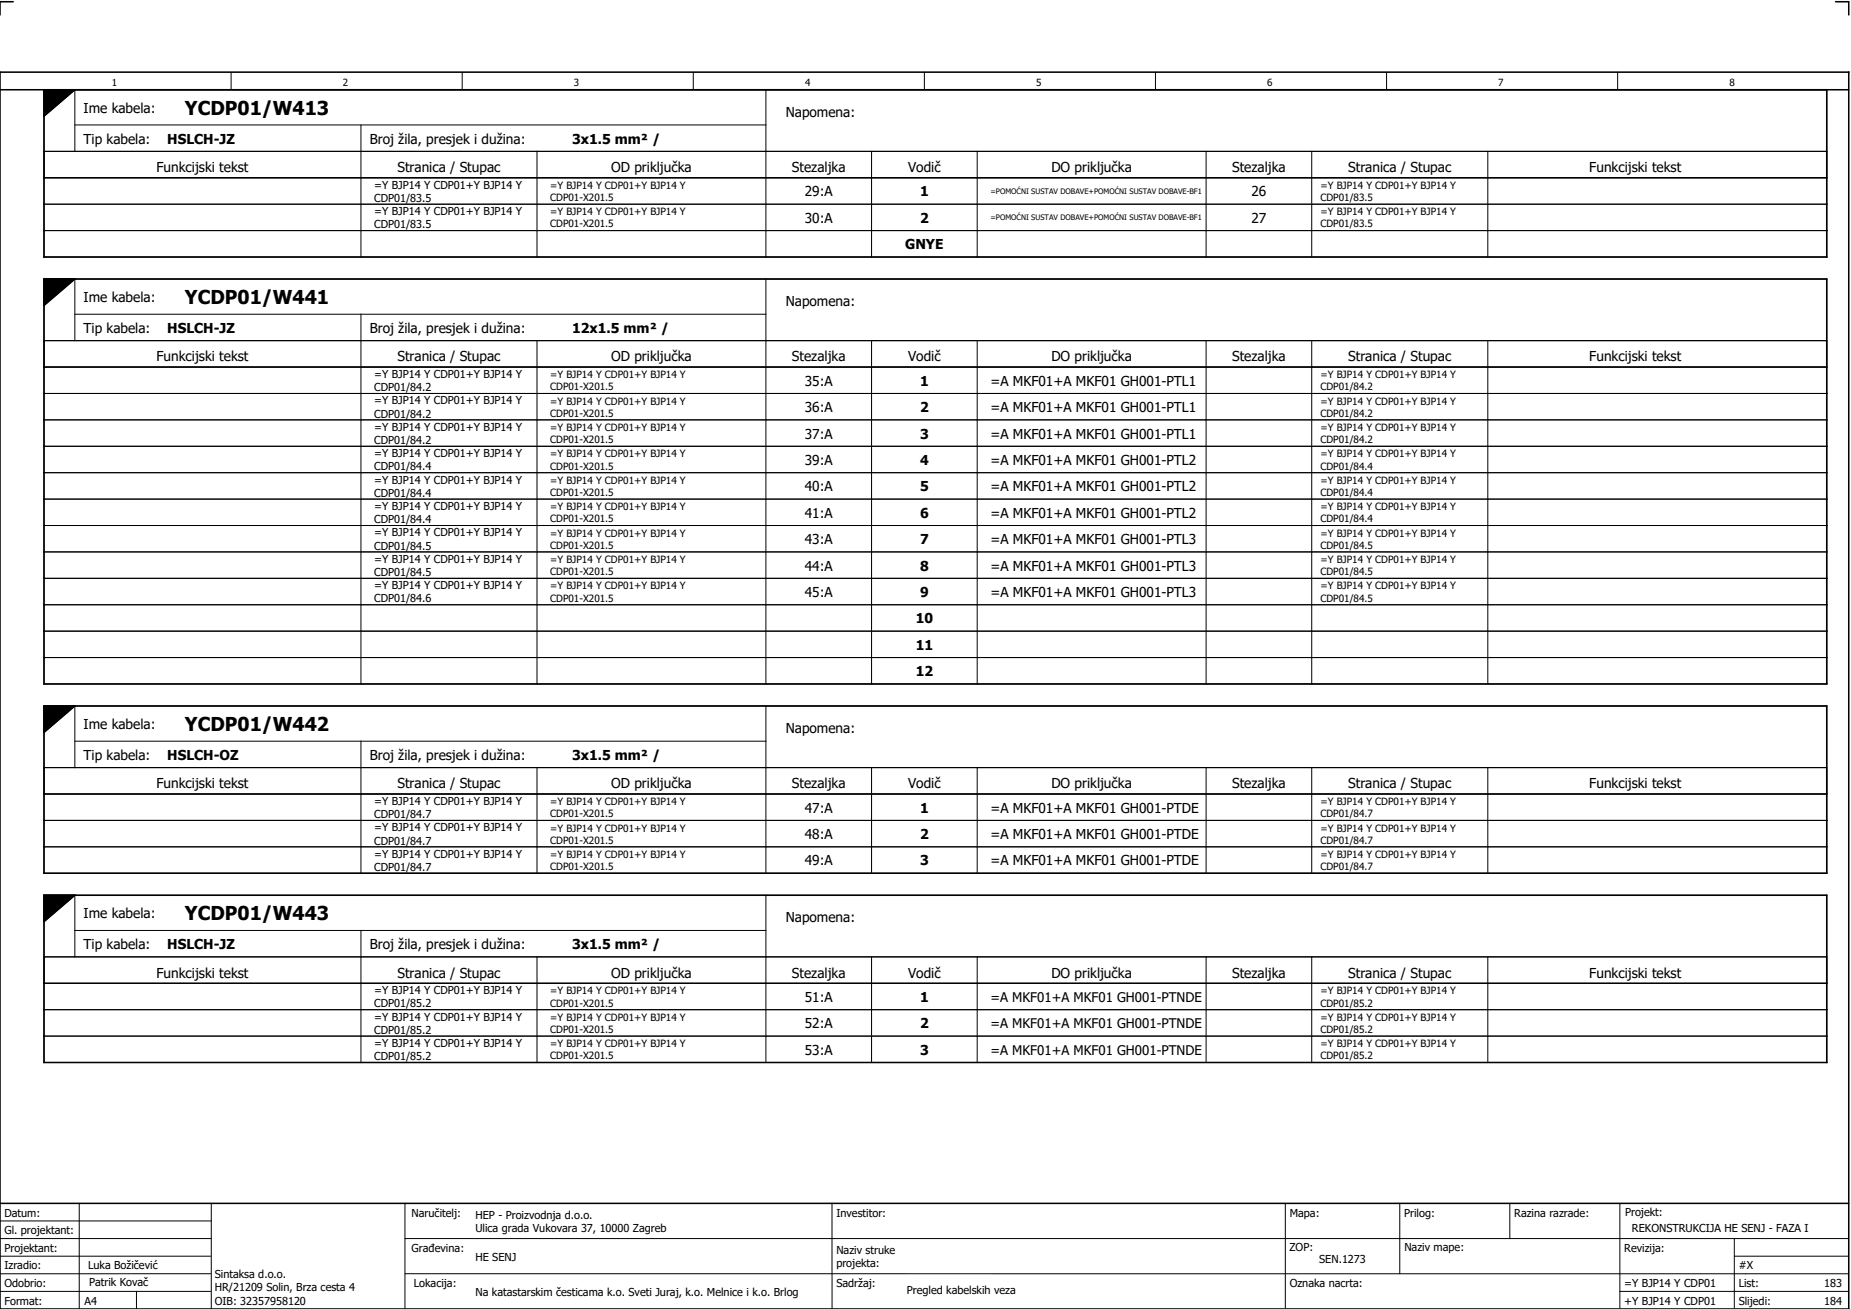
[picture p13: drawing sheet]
<svg xmlns="http://www.w3.org/2000/svg" width="421mm" height="297mm" viewBox="0 0 421 297" stroke-linecap="round" stroke-linejoin="round" font-family="sans-serif">
<defs><g id="words">
<g font-size="4.3">
<text x="42" y="26.1">YCDP01/W413</text>
<text x="42" y="69.1">YCDP01/W441</text>
<text x="42" y="166.1">YCDP01/W442</text>
<text x="42" y="209.1">YCDP01/W443</text>
</g>
<g font-size="3.1">
<text x="19" y="25.6">Ime kabela:</text>
<text x="178.5" y="26.5">Napomena:</text>
<text x="19" y="32.6">Tip kabela:</text>
<text x="38" y="32.6">HSLCH-JZ</text>
<text x="84" y="32.6">Broj žila, presjek i dužina:</text>
<text x="130" y="32.6">3x1.5 mm² /</text>
<text x="35.6" y="39.1">Funkcijski tekst</text>
<text x="90.3" y="39.1">Stranica / Stupac</text>
<text x="138.9" y="39.1">OD priključka</text>
<text x="179.9" y="39.1">Stezaljka</text>
<text x="206.3" y="39.1">Vodič</text>
<text x="238.9" y="39.1">DO priključka</text>
<text x="279.9" y="39.1">Stezaljka</text>
<text x="306.3" y="39.1">Stranica / Stupac</text>
<text x="361.1" y="39.1">Funkcijski tekst</text>
<text x="182.8" y="44.6">29:A</text>
<text x="209" y="44.6">1</text>
<text x="284.3" y="44.6">26</text>
<text x="182.8" y="50.6">30:A</text>
<text x="209" y="50.6">2</text>
<text x="284.3" y="50.6">27</text>
<text x="205.7" y="56.6">GNYE</text>
<text x="19" y="68.6">Ime kabela:</text>
<text x="178.5" y="69.5">Napomena:</text>
<text x="19" y="75.6">Tip kabela:</text>
<text x="38" y="75.6">HSLCH-JZ</text>
<text x="84" y="75.6">Broj žila, presjek i dužina:</text>
<text x="130" y="75.6">12x1.5 mm² /</text>
<text x="35.6" y="82.1">Funkcijski tekst</text>
<text x="90.3" y="82.1">Stranica / Stupac</text>
<text x="138.9" y="82.1">OD priključka</text>
<text x="179.9" y="82.1">Stezaljka</text>
<text x="206.3" y="82.1">Vodič</text>
<text x="238.9" y="82.1">DO priključka</text>
<text x="279.9" y="82.1">Stezaljka</text>
<text x="306.3" y="82.1">Stranica / Stupac</text>
<text x="361.1" y="82.1">Funkcijski tekst</text>
<text x="182.8" y="87.6">35:A</text>
<text x="209" y="87.6">1</text>
<text x="225" y="87.6">=A MKF01+A MKF01 GH001-PTL1</text>
<text x="182.8" y="93.6">36:A</text>
<text x="209" y="93.6">2</text>
<text x="225" y="93.6">=A MKF01+A MKF01 GH001-PTL1</text>
<text x="182.8" y="99.6">37:A</text>
<text x="209" y="99.6">3</text>
<text x="225" y="99.6">=A MKF01+A MKF01 GH001-PTL1</text>
<text x="182.8" y="105.6">39:A</text>
<text x="209" y="105.6">4</text>
<text x="225" y="105.6">=A MKF01+A MKF01 GH001-PTL2</text>
<text x="182.8" y="111.6">40:A</text>
<text x="209" y="111.6">5</text>
<text x="225" y="111.6">=A MKF01+A MKF01 GH001-PTL2</text>
<text x="182.8" y="117.6">41:A</text>
<text x="209" y="117.6">6</text>
<text x="225" y="117.6">=A MKF01+A MKF01 GH001-PTL2</text>
<text x="182.8" y="123.6">43:A</text>
<text x="209" y="123.6">7</text>
<text x="225" y="123.6">=A MKF01+A MKF01 GH001-PTL3</text>
<text x="182.8" y="129.6">44:A</text>
<text x="209" y="129.6">8</text>
<text x="225" y="129.6">=A MKF01+A MKF01 GH001-PTL3</text>
<text x="182.8" y="135.6">45:A</text>
<text x="209" y="135.6">9</text>
<text x="225" y="135.6">=A MKF01+A MKF01 GH001-PTL3</text>
<text x="208" y="141.6">10</text>
<text x="208" y="147.6">11</text>
<text x="208" y="153.6">12</text>
<text x="19" y="165.6">Ime kabela:</text>
<text x="178.5" y="166.5">Napomena:</text>
<text x="19" y="172.6">Tip kabela:</text>
<text x="38" y="172.6">HSLCH-OZ</text>
<text x="84" y="172.6">Broj žila, presjek i dužina:</text>
<text x="130" y="172.6">3x1.5 mm² /</text>
<text x="35.6" y="179.1">Funkcijski tekst</text>
<text x="90.3" y="179.1">Stranica / Stupac</text>
<text x="138.9" y="179.1">OD priključka</text>
<text x="179.9" y="179.1">Stezaljka</text>
<text x="206.3" y="179.1">Vodič</text>
<text x="238.9" y="179.1">DO priključka</text>
<text x="279.9" y="179.1">Stezaljka</text>
<text x="306.3" y="179.1">Stranica / Stupac</text>
<text x="361.1" y="179.1">Funkcijski tekst</text>
<text x="182.8" y="184.6">47:A</text>
<text x="209" y="184.6">1</text>
<text x="225" y="184.6">=A MKF01+A MKF01 GH001-PTDE</text>
<text x="182.8" y="190.6">48:A</text>
<text x="209" y="190.6">2</text>
<text x="225" y="190.6">=A MKF01+A MKF01 GH001-PTDE</text>
<text x="182.8" y="196.6">49:A</text>
<text x="209" y="196.6">3</text>
<text x="225" y="196.6">=A MKF01+A MKF01 GH001-PTDE</text>
<text x="19" y="208.6">Ime kabela:</text>
<text x="178.5" y="209.5">Napomena:</text>
<text x="19" y="215.6">Tip kabela:</text>
<text x="38" y="215.6">HSLCH-JZ</text>
<text x="84" y="215.6">Broj žila, presjek i dužina:</text>
<text x="130" y="215.6">3x1.5 mm² /</text>
<text x="35.6" y="222.1">Funkcijski tekst</text>
<text x="90.3" y="222.1">Stranica / Stupac</text>
<text x="138.9" y="222.1">OD priključka</text>
<text x="179.9" y="222.1">Stezaljka</text>
<text x="182.8" y="227.6">51:A</text>
<text x="206.3" y="222.1">Vodič</text>
<text x="209" y="227.6">1</text>
<text x="238.9" y="222.1">DO priključka</text>
<text x="279.9" y="222.1">Stezaljka</text>
<text x="306.3" y="222.1">Stranica / Stupac</text>
<text x="361.1" y="222.1">Funkcijski tekst</text>
<text x="182.8" y="233.6">52:A</text>
<text x="209" y="233.6">2</text>
<text x="182.8" y="239.6">53:A</text>
<text x="209" y="239.6">3</text>
</g>
<g font-size="3">
<text x="225" y="227.6">=A MKF01+A MKF01 GH001-PTNDE</text>
<text x="225" y="233.6">=A MKF01+A MKF01 GH001-PTNDE</text>
<text x="225" y="239.6">=A MKF01+A MKF01 GH001-PTNDE</text>
</g>
<g font-size="2.5">
<text x="85" y="42.9">=Y BJP14 Y CDP01+Y BJP14 Y</text>
<text x="85" y="45.9">CDP01/83.5</text>
<text x="85" y="48.9">=Y BJP14 Y CDP01+Y BJP14 Y</text>
<text x="85" y="51.9">CDP01/83.5</text>
<text x="85" y="85.9">=Y BJP14 Y CDP01+Y BJP14 Y</text>
<text x="85" y="88.9">CDP01/84.2</text>
<text x="85" y="91.9">=Y BJP14 Y CDP01+Y BJP14 Y</text>
<text x="85" y="94.9">CDP01/84.2</text>
<text x="85" y="97.9">=Y BJP14 Y CDP01+Y BJP14 Y</text>
<text x="85" y="100.9">CDP01/84.2</text>
<text x="85" y="103.9">=Y BJP14 Y CDP01+Y BJP14 Y</text>
<text x="85" y="106.9">CDP01/84.4</text>
<text x="85" y="109.9">=Y BJP14 Y CDP01+Y BJP14 Y</text>
<text x="85" y="112.9">CDP01/84.4</text>
<text x="85" y="115.9">=Y BJP14 Y CDP01+Y BJP14 Y</text>
<text x="85" y="118.9">CDP01/84.4</text>
<text x="85" y="121.9">=Y BJP14 Y CDP01+Y BJP14 Y</text>
<text x="85" y="124.9">CDP01/84.5</text>
<text x="85" y="127.9">=Y BJP14 Y CDP01+Y BJP14 Y</text>
<text x="85" y="130.9">CDP01/84.5</text>
<text x="85" y="133.9">=Y BJP14 Y CDP01+Y BJP14 Y</text>
<text x="85" y="136.9">CDP01/84.6</text>
<text x="85" y="182.9">=Y BJP14 Y CDP01+Y BJP14 Y</text>
<text x="85" y="185.9">CDP01/84.7</text>
<text x="85" y="188.9">=Y BJP14 Y CDP01+Y BJP14 Y</text>
<text x="85" y="191.9">CDP01/84.7</text>
<text x="85" y="194.9">=Y BJP14 Y CDP01+Y BJP14 Y</text>
<text x="85" y="197.9">CDP01/84.7</text>
<text x="85" y="225.9">=Y BJP14 Y CDP01+Y BJP14 Y</text>
<text x="85" y="228.9">CDP01/85.2</text>
<text x="85" y="231.9">=Y BJP14 Y CDP01+Y BJP14 Y</text>
<text x="85" y="234.9">CDP01/85.2</text>
<text x="85" y="237.9">=Y BJP14 Y CDP01+Y BJP14 Y</text>
<text x="85" y="240.9">CDP01/85.2</text>
<text x="1" y="276.4">Datum:</text>
<text x="1" y="280.4">Gl. projektant:</text>
<text x="93.5" y="276.4">Naručitelj:</text>
<text x="108" y="276.9">HEP - Proizvodnja d.o.o.</text>
<text x="108" y="279.9">Ulica grada Vukovara 37, 10000 Zagreb</text>
<text x="190" y="276.4">Investitor:</text>
<text x="293" y="276.4">Mapa:</text>
<text x="319" y="276.4">Prilog:</text>
<text x="344" y="276.4">Razina razrade:</text>
<text x="369.2" y="276.3">Projekt:</text>
<text x="370.8" y="279.9">REKONSTRUKCIJA HE SENJ - FAZA I</text>
<text x="1" y="284.4">Projektant:</text>
<text x="93.5" y="284.4">Građevina:</text>
<text x="108" y="286.4">HE SENJ</text>
<text x="190" y="284.9">Naziv struke</text>
<text x="190" y="287.9">projekta:</text>
<text x="293" y="284.3">ZOP:</text>
<text x="299.7" y="286.9">SEN.1273</text>
<text x="319" y="284.3">Naziv mape:</text>
<text x="369" y="284.4">Revizija:</text>
<text x="1" y="288.4">Izradio:</text>
<text x="1" y="292.4">Odobrio:</text>
<text x="20" y="288.4">Luka Božičević</text>
<text x="20.2" y="292.3">Patrik Kovač</text>
<text x="48.8" y="290.4">Sintaksa d.o.o.</text>
<text x="48.8" y="293.4">HR/21209 Solin, Brza cesta 4</text>
<text x="94" y="292.4">Lokacija:</text>
<text x="190" y="292.4">Sadržaj:</text>
<text x="206" y="293.9">Pregled kabelskih veza</text>
<text x="293" y="292.4">Oznaka nacrta:</text>
<text x="369" y="292.4">=Y BJP14 Y CDP01</text>
<text x="395" y="292.4">List:</text>
<text x="395" y="288.4">#X</text>
<text x="414.4" y="292.4">183</text>
<text x="1" y="296.4">Format:</text>
<text x="19.2" y="296.4">A4</text>
<text x="48.8" y="296.4">OIB: 32357958120</text>
<text x="108" y="294.4">Na katastarskim česticama k.o. Sveti Juraj, k.o. Melnice i k.o. Brlog</text>
<text x="369" y="296.4">+Y BJP14 Y CDP01</text>
<text x="395" y="296.4">Slijedi:</text>
<text x="414.4" y="296.4">184</text>
</g>
<g font-size="2.3">
<text x="125" y="42.9">=Y BJP14 Y CDP01+Y BJP14 Y</text>
<text x="125" y="45.7">CDP01-X201.5</text>
<text x="300" y="42.9">=Y BJP14 Y CDP01+Y BJP14 Y</text>
<text x="300" y="45.7">CDP01/83.5</text>
<text x="125" y="48.9">=Y BJP14 Y CDP01+Y BJP14 Y</text>
<text x="125" y="51.7">CDP01-X201.5</text>
<text x="300" y="48.9">=Y BJP14 Y CDP01+Y BJP14 Y</text>
<text x="300" y="51.7">CDP01/83.5</text>
<text x="125" y="85.9">=Y BJP14 Y CDP01+Y BJP14 Y</text>
<text x="125" y="88.7">CDP01-X201.5</text>
<text x="300" y="85.9">=Y BJP14 Y CDP01+Y BJP14 Y</text>
<text x="300" y="88.7">CDP01/84.2</text>
<text x="125" y="91.9">=Y BJP14 Y CDP01+Y BJP14 Y</text>
<text x="125" y="94.7">CDP01-X201.5</text>
<text x="300" y="91.9">=Y BJP14 Y CDP01+Y BJP14 Y</text>
<text x="300" y="94.7">CDP01/84.2</text>
<text x="125" y="97.9">=Y BJP14 Y CDP01+Y BJP14 Y</text>
<text x="125" y="100.7">CDP01-X201.5</text>
<text x="300" y="97.9">=Y BJP14 Y CDP01+Y BJP14 Y</text>
<text x="300" y="100.7">CDP01/84.2</text>
<text x="125" y="103.9">=Y BJP14 Y CDP01+Y BJP14 Y</text>
<text x="125" y="106.7">CDP01-X201.5</text>
<text x="300" y="103.9">=Y BJP14 Y CDP01+Y BJP14 Y</text>
<text x="300" y="106.7">CDP01/84.4</text>
<text x="125" y="109.9">=Y BJP14 Y CDP01+Y BJP14 Y</text>
<text x="125" y="112.7">CDP01-X201.5</text>
<text x="300" y="109.9">=Y BJP14 Y CDP01+Y BJP14 Y</text>
<text x="300" y="112.7">CDP01/84.4</text>
<text x="125" y="115.9">=Y BJP14 Y CDP01+Y BJP14 Y</text>
<text x="125" y="118.7">CDP01-X201.5</text>
<text x="300" y="115.9">=Y BJP14 Y CDP01+Y BJP14 Y</text>
<text x="300" y="118.7">CDP01/84.4</text>
<text x="125" y="121.9">=Y BJP14 Y CDP01+Y BJP14 Y</text>
<text x="125" y="124.7">CDP01-X201.5</text>
<text x="300" y="121.9">=Y BJP14 Y CDP01+Y BJP14 Y</text>
<text x="300" y="124.7">CDP01/84.5</text>
<text x="125" y="127.9">=Y BJP14 Y CDP01+Y BJP14 Y</text>
<text x="125" y="130.7">CDP01-X201.5</text>
<text x="300" y="127.9">=Y BJP14 Y CDP01+Y BJP14 Y</text>
<text x="300" y="130.7">CDP01/84.5</text>
<text x="125" y="133.9">=Y BJP14 Y CDP01+Y BJP14 Y</text>
<text x="125" y="136.7">CDP01-X201.5</text>
<text x="300" y="133.9">=Y BJP14 Y CDP01+Y BJP14 Y</text>
<text x="300" y="136.7">CDP01/84.5</text>
<text x="125" y="182.9">=Y BJP14 Y CDP01+Y BJP14 Y</text>
<text x="125" y="185.7">CDP01-X201.5</text>
<text x="300" y="182.9">=Y BJP14 Y CDP01+Y BJP14 Y</text>
<text x="300" y="185.7">CDP01/84.7</text>
<text x="125" y="188.9">=Y BJP14 Y CDP01+Y BJP14 Y</text>
<text x="125" y="191.7">CDP01-X201.5</text>
<text x="300" y="188.9">=Y BJP14 Y CDP01+Y BJP14 Y</text>
<text x="300" y="191.7">CDP01/84.7</text>
<text x="125" y="194.9">=Y BJP14 Y CDP01+Y BJP14 Y</text>
<text x="125" y="197.7">CDP01-X201.5</text>
<text x="300" y="194.9">=Y BJP14 Y CDP01+Y BJP14 Y</text>
<text x="300" y="197.7">CDP01/84.7</text>
<text x="125" y="225.9">=Y BJP14 Y CDP01+Y BJP14 Y</text>
<text x="300" y="225.9">=Y BJP14 Y CDP01+Y BJP14 Y</text>
<text x="125" y="228.7">CDP01-X201.5</text>
<text x="125" y="231.9">=Y BJP14 Y CDP01+Y BJP14 Y</text>
<text x="300" y="228.7">CDP01/85.2</text>
<text x="300" y="231.9">=Y BJP14 Y CDP01+Y BJP14 Y</text>
<text x="125" y="234.7">CDP01-X201.5</text>
<text x="125" y="237.9">=Y BJP14 Y CDP01+Y BJP14 Y</text>
<text x="300" y="234.7">CDP01/85.2</text>
<text x="300" y="237.9">=Y BJP14 Y CDP01+Y BJP14 Y</text>
<text x="125" y="240.7">CDP01-X201.5</text>
<text x="300" y="240.7">CDP01/85.2</text>
</g>
<g font-size="2.2">
<text x="25.4" y="19.4">1</text>
<text x="77.9" y="19.4">2</text>
<text x="130.4" y="19.4">3</text>
<text x="182.9" y="19.4">4</text>
<text x="235.4" y="19.4">5</text>
<text x="287.9" y="19.4">6</text>
<text x="340.4" y="19.4">7</text>
<text x="392.9" y="19.4">8</text>
</g>
<g font-size="1.7">
<text x="225" y="44.1">=POMOĆNI SUSTAV DOBAVE+POMOĆNI SUSTAV DOBAVE-BF1</text>
<text x="225" y="50.1">=POMOĆNI SUSTAV DOBAVE+POMOĆNI SUSTAV DOBAVE-BF1</text>
</g>
</g></defs>
<g fill="none" stroke="#000" stroke-width=".35">
<path d="M0 16.4h420v281h-420zM3 .4h-3v3M417 .4h3v3M0 20.4h420M10 20.4v38h405v-38M17 20.4l-7 6M10 63.4h405v92h-405zM17 63.4l-7 6M10 160.4h405v38h-405zM17 160.4l-7 6M10 203.4h405v38h-405zM17 203.4l-7 6"/>
<path d="M0 273.4h420"/>
</g>
<g fill="none" stroke="#000" stroke-width=".23">
<path d="M52.5 16.4v4M105 16.4v4M157.5 16.4v4M210 16.4v4M262.5 16.4v4M315 16.4v4M367.5 16.4v4M10 34.4h405M10 20.4h405v38h-405zM17 28.4h157M17 20.4v14M82 28.4v12"/>
<path d="M122 34.4v6M174 20.4v20M198 34.4v6M222 34.4v6M274 34.4v6M298 34.4v6M338 34.4v6M10 40.4h405M10 46.4h405M10 52.4h405M82 40.5v5.9M82 46.5v5.9"/>
<path d="M82 52.5v5.9M122 40.5v5.9M122 46.5v5.9M122 52.5v5.9M174 40.5v5.9M174 46.5v5.9M174 52.5v5.9M198 40.5v5.9M198 46.5v5.9M198 52.5v5.9M222 40.5v5.9M222 46.5v5.9"/>
<path d="M222 52.5v5.9M274 40.5v5.9M274 46.5v5.9M274 52.5v5.9M298 40.5v5.9M298 46.5v5.9M298 52.5v5.9M338 40.5v5.9M338 46.5v5.9M338 52.5v5.9M10 63.4h405v92h-405zM10 77.4h405"/>
<path d="M17 63.4v14M17 71.4h157M82 71.4v12M122 77.4v6M174 63.4v20M198 77.4v6M222 77.4v6M274 77.4v6M298 77.4v6M338 77.4v6M10 83.4h405M10 89.4h405"/>
<path d="M10 95.4h405M82 83.5v5.9M82 89.5v5.9M82 95.5v5.9M122 83.5v5.9M122 89.5v5.9M122 95.5v5.9M174 83.5v5.9M174 89.5v5.9M174 95.5v5.9M198 83.5v5.9M198 89.5v5.9"/>
<path d="M198 95.5v5.9M222 83.5v5.9M222 89.5v5.9M222 95.5v5.9M274 83.5v5.9M274 89.5v5.9M274 95.5v5.9M298 83.5v5.9M298 89.5v5.9M298 95.5v5.9M338 83.5v5.9M338 89.5v5.9"/>
<path d="M338 95.5v5.9M10 101.4h405M10 107.4h405M10 113.4h405M10 119.4h405M82 101.5v5.9M82 107.5v5.9M82 113.5v5.9M82 119.5v5.9M122 101.5v5.9M122 107.5v5.9M122 113.5v5.9"/>
<path d="M122 119.5v5.9M174 101.5v5.9M174 107.5v5.9M174 113.5v5.9M174 119.5v5.9M198 101.5v5.9M198 107.5v5.9M198 113.5v5.9M198 119.5v5.9M222 101.5v5.9M222 107.5v5.9M222 113.5v5.9"/>
<path d="M222 119.5v5.9M274 101.5v5.9M274 107.5v5.9M274 113.5v5.9M274 119.5v5.9M298 101.5v5.9M298 107.5v5.9M298 113.5v5.9M298 119.5v5.9M338 101.5v5.9M338 107.5v5.9M338 113.5v5.9"/>
<path d="M338 119.5v5.9M10 125.4h405M10 131.4h405M10 137.4h405M82 125.5v5.9M82 131.5v5.9M82 137.5v5.9M122 125.5v5.9M122 131.5v5.9M122 137.5v5.9M174 125.5v5.9M174 131.5v5.9"/>
<path d="M174 137.5v5.9M198 125.5v5.9M198 131.5v5.9M198 137.5v5.9M222 125.5v5.9M222 131.5v5.9M222 137.5v5.9M274 125.5v5.9M274 131.5v5.9M274 137.5v5.9M298 125.5v5.9M298 131.5v5.9"/>
<path d="M298 137.5v5.9M338 125.5v5.9M338 131.5v5.9M338 137.5v5.9M10 143.4h405M10 149.4h405M82 143.5v5.9M82 149.5v5.9M122 143.5v5.9M122 149.5v5.9M174 143.5v5.9M174 149.5v5.9"/>
<path d="M198 143.5v5.9M198 149.5v5.9M222 143.5v5.9M222 149.5v5.9M274 143.5v5.9M274 149.5v5.9M298 143.5v5.9M298 149.5v5.9M338 143.5v5.9M338 149.5v5.9M10 160.4h405v38h-405zM10 174.4h405"/>
<path d="M17 160.4v14M17 168.4h157M82 168.4v12M122 174.4v6M174 160.4v20M198 174.4v6M222 174.4v6M274 174.4v6M298 174.4v6M338 174.4v6M10 180.4h405M10 186.4h405"/>
<path d="M10 192.4h405M82 180.5v5.9M82 186.5v5.9M82 192.5v5.9M122 180.5v5.9M122 186.5v5.9M122 192.5v5.9M174 180.5v5.9M174 186.5v5.9M174 192.5v5.9M198 180.5v5.9M198 186.5v5.9"/>
<path d="M198 192.5v5.9M222 180.5v5.9M222 186.5v5.9M222 192.5v5.9M274 180.5v5.9M274 186.5v5.9M274 192.5v5.9M298 180.5v5.9M298 186.5v5.9M298 192.5v5.9M338 180.5v5.9M338 186.5v5.9"/>
<path d="M338 192.5v5.9M10 203.4h405v38h-405zM10 217.4h405M17 203.4v14M17 211.4h157M82 211.4v12M122 217.4v6M174 203.4v20M198 217.4v6M222 217.4v6M274 217.4v6M298 217.4v6"/>
<path d="M338 217.4v6M10 223.4h405M10 229.4h405M10 235.4h405M82 223.5v5.9M82 229.5v5.9M82 235.5v5.9M122 223.5v5.9M122 229.5v5.9M122 235.5v5.9M174 223.5v5.9M174 229.5v5.9"/>
<path d="M174 235.5v5.9M198 223.5v5.9M198 229.5v5.9M198 235.5v5.9M222 223.5v5.9M222 229.5v5.9M222 235.5v5.9M274 223.5v5.9M274 229.5v5.9M274 235.5v5.9M298 223.5v5.9M298 229.5v5.9"/>
<path d="M298 235.5v5.9M338 223.5v5.9M338 229.5v5.9M338 235.5v5.9M0 277.4h48M18 273.4v24M48 273.4v24M92 273.4v24M189 273.4v24M292 273.4v23.8M318 273.4v16M343 273.4v8"/>
<path d="M368 273.4v23.8M0 281.4h48M0 285.4h47.8M0 293.4h47.8M31 293.4v4M47.8 289.4h-47.8M92 281.4h328M92 289.4h328M368 293.4h52M394 285.4h26M394 281.4v15.8"/>
</g>
<path d="M10 20.4h7l-7 6zM10 63.4h7l-7 6zM10 160.4h7l-7 6zM10 203.4h7l-7 6z" fill="#000" stroke="#000" stroke-width=".23"/>
<path d="M10 34.4h405v6h-405zM10 77.4h405v6h-405zM10 174.4h405v6h-405zM10 217.4h405v6h-405z" fill="none" stroke="#000" stroke-width=".25"/>
<use href="#words"/>
</svg>
